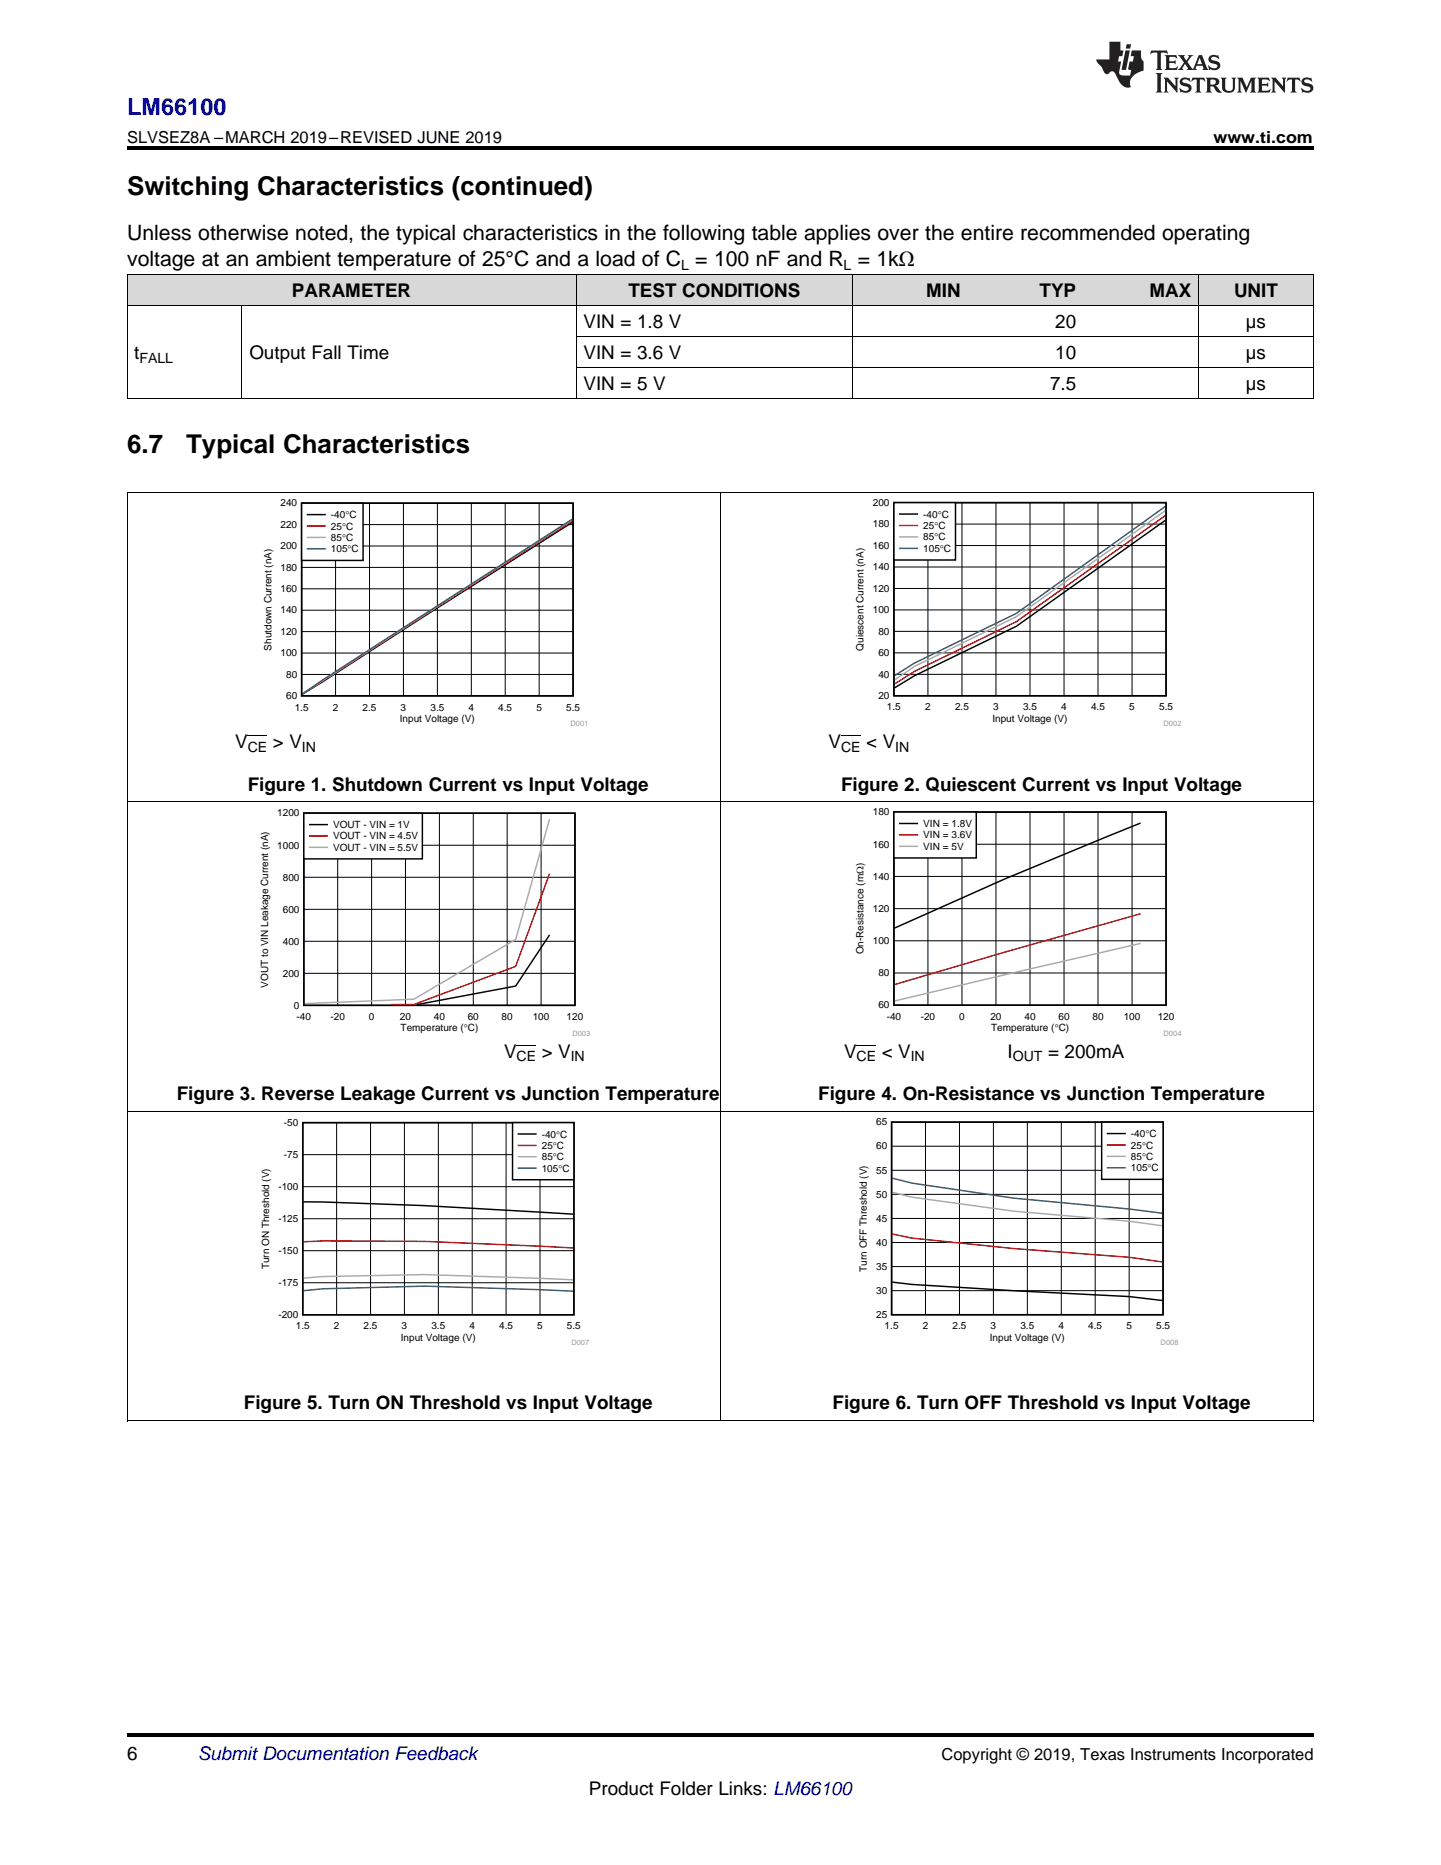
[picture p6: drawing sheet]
<svg xmlns="http://www.w3.org/2000/svg" width="216mm" height="279mm" viewBox="0 0 216 279" stroke-linecap="round" stroke-linejoin="round" font-family="sans-serif">
<defs><g id="words">
<g font-size="3.9">
<text x="19" y="29.3">Switching Characteristics (continued)</text>
<text x="19" y="67.8">6.7</text>
<text x="27.9" y="67.8">Typical Characteristics</text>
</g>
<text font-size="3.5" fill="#00f" x="19" y="17.3">LM66100</text>
<g font-size="3.2">
<text x="19" y="36">Unless otherwise noted, the typical characteristics in the following table applies over the entire recommended operating</text>
<text x="19" y="39.9">voltage at an ambient temperature of 25°C and a load of C = 100 nF and R = 1kΩ</text>
</g>
<g font-size="2.8">
<text x="43.7" y="44.5">PARAMETER</text>
<text x="94.2" y="44.5">TEST CONDITIONS</text>
<text x="138.8" y="44.5">MIN</text>
<text x="155.8" y="44.5">TYP</text>
<text x="172.2" y="44.5">MAX</text>
<text x="184.9" y="44.5">UNIT</text>
<text x="20.1" y="53.8">t</text>
<text x="37.4" y="53.8">Output Fall Time</text>
<text x="87.4" y="49.2">VIN = 1.8 V</text>
<text x="87.4" y="53.8">VIN = 3.6 V</text>
<text x="158.1" y="49.2">20</text>
<text x="158.1" y="53.8">10</text>
<text x="186.7" y="49.2">µs</text>
<text x="186.7" y="53.8">µs</text>
<text x="87.4" y="58.5">VIN = 5 V</text>
<text x="157.3" y="58.5">7.5</text>
<text x="186.7" y="58.5">µs</text>
<text x="35.2" y="112.1">V</text>
<text x="40.9" y="112.1">&gt; V</text>
<text x="124.1" y="112.1">V</text>
<text x="129.8" y="112.1">&lt; V</text>
<text x="37.1" y="118.4">Figure 1. Shutdown Current vs Input Voltage</text>
<text x="126" y="118.4">Figure 2. Quiescent Current vs Input Voltage</text>
<text x="75.5" y="158.4">V</text>
<text x="81.2" y="158.4">&gt; V</text>
<text x="126.5" y="158.4">V</text>
<text x="132.1" y="158.4">&lt; V</text>
<text x="151" y="158.4">I</text>
<text x="157" y="158.4">= 200mA</text>
<text x="26.5" y="164.8">Figure 3. Reverse Leakage Current vs Junction Temperature</text>
<text x="122.6" y="164.8">Figure 4. On-Resistance vs Junction Temperature</text>
<text x="36.5" y="211.1">Figure 5. Turn ON Threshold vs Input Voltage</text>
<text x="124.7" y="211.1">Figure 6. Turn OFF Threshold vs Input Voltage</text>
<text x="19" y="263.6">6</text>
<text x="88.2" y="268.9">Product Folder Links: LM66100</text>
</g>
<text font-size="2.8" fill="#0000c8" x="29.6" y="263.6">Submit Documentation Feedback</text>
<g font-size="2.5">
<text x="19" y="21.4">SLVSEZ8A –MARCH 2019–REVISED JUNE 2019</text>
<text x="181.8" y="21.4">www.ti.com</text>
<text x="141.1" y="263.6">Copyright © 2019, Texas Instruments Incorporated</text>
</g>
<g font-size="2.1">
<text x="102.1" y="40.5">L</text>
<text x="126.4" y="40.5">L</text>
<text x="20.9" y="54.4">FALL</text>
<text x="37.1" y="112.6">CE</text>
<text x="45.2" y="112.6">IN</text>
<text x="126" y="112.6">CE</text>
<text x="134.1" y="112.6">IN</text>
<text x="77.4" y="159">CE</text>
<text x="85.5" y="159">IN</text>
<text x="128.3" y="159">CE</text>
<text x="136.5" y="159">IN</text>
<text x="151.7" y="159">OUT</text>
</g>
<g font-size="1.5">
<text x="42" y="75.9">240</text>
<text x="49.6" y="77.6">-40qC</text>
<text x="130.8" y="75.8">200</text>
<text x="138.3" y="77.5">-40qC</text>
<text x="42" y="82.3">200</text>
<text x="42" y="79.1">220</text>
<text x="49.6" y="79.3">25qC</text>
<text x="49.6" y="81">85qC</text>
<text x="49.6" y="82.8">105qC</text>
<text x="130.8" y="82.2">160</text>
<text x="130.8" y="79">180</text>
<text x="138.3" y="79.3">25qC</text>
<text x="138.3" y="81">85qC</text>
<text x="138.3" y="82.7">105qC</text>
<text x="42" y="88.7">160</text>
<text x="42" y="85.5">180</text>
<text x="130.8" y="88.7">120</text>
<text x="130.8" y="85.4">140</text>
<text x="42" y="95.1">120</text>
<text x="42" y="91.9">140</text>
<text x="130.8" y="91.9">100</text>
<text x="131.6" y="95.1">80</text>
<text x="40.7" y="97.5" transform="rotate(-90 40.7 97.5)">Shutdown Current (nA)</text>
<text x="42" y="98.3">100</text>
<text x="42.9" y="101.5">80</text>
<text x="129.4" y="97.5" transform="rotate(-90 129.4 97.5)">Quiescent Current (nA)</text>
<text x="131.6" y="101.5">40</text>
<text x="131.6" y="98.3">60</text>
<text x="42.9" y="104.7">60</text>
<text x="44.2" y="106.4">1.5</text>
<text x="49.9" y="106.4">2</text>
<text x="54.3" y="106.4">2.5</text>
<text x="60" y="106.4">3</text>
<text x="64.5" y="106.4">3.5</text>
<text x="70.2" y="106.4">4</text>
<text x="74.7" y="106.4">4.5</text>
<text x="80.4" y="106.4">5</text>
<text x="84.8" y="106.4">5.5</text>
<text x="131.6" y="104.7">20</text>
<text x="132.9" y="106.4">1.5</text>
<text x="138.6" y="106.4">2</text>
<text x="143.1" y="106.4">2.5</text>
<text x="148.8" y="106.4">3</text>
<text x="153.3" y="106.4">3.5</text>
<text x="159" y="106.4">4</text>
<text x="163.5" y="106.4">4.5</text>
<text x="169.2" y="106.4">5</text>
<text x="173.7" y="106.4">5.5</text>
<text x="59.9" y="108.2">Input Voltage (V)</text>
<text x="148.7" y="108.2">Input Voltage (V)</text>
<text x="41.5" y="122.3">1200</text>
<text x="49.9" y="124.1">VOUT - VIN = 1V</text>
<text x="49.9" y="125.8">VOUT - VIN = 4.5V</text>
<text x="130.8" y="122.1">180</text>
<text x="138.3" y="123.9">VIN = 1.8V</text>
<text x="138.3" y="125.6">VIN = 3.6V</text>
<text x="41.5" y="127.1">1000</text>
<text x="42.4" y="131.9">800</text>
<text x="49.9" y="127.5">VOUT - VIN = 5.5V</text>
<text x="130.8" y="131.8">140</text>
<text x="130.8" y="127">160</text>
<text x="138.3" y="127.3">VIN = 5V</text>
<text x="42.4" y="136.7">600</text>
<text x="130.8" y="136.6">120</text>
<text x="42.4" y="141.5">400</text>
<text x="129.4" y="143" transform="rotate(-90 129.4 143)">On-Resistance (m:)</text>
<text x="130.8" y="141.4">100</text>
<text x="40.2" y="147.9" transform="rotate(-90 40.2 147.9)">VOUT to VIN Leakage Current (nA)</text>
<text x="42.4" y="146.3">200</text>
<text x="131.6" y="146.3">80</text>
<text x="44" y="151.1">0</text>
<text x="44.4" y="152.8">-40</text>
<text x="49.5" y="152.8">-20</text>
<text x="55.3" y="152.8">0</text>
<text x="59.9" y="152.8">20</text>
<text x="60" y="154.5">Temperature (qC)</text>
<text x="65" y="152.8">40</text>
<text x="70.1" y="152.8">60</text>
<text x="75.2" y="152.8">80</text>
<text x="79.8" y="152.8">100</text>
<text x="84.9" y="152.8">120</text>
<text x="131.6" y="151.1">60</text>
<text x="132.8" y="152.8">-40</text>
<text x="137.9" y="152.8">-20</text>
<text x="143.7" y="152.8">0</text>
<text x="148.4" y="152.8">20</text>
<text x="148.5" y="154.5">Temperature (qC)</text>
<text x="153.5" y="152.8">40</text>
<text x="158.6" y="152.8">60</text>
<text x="163.7" y="152.8">80</text>
<text x="168.4" y="152.8">100</text>
<text x="173.5" y="152.8">120</text>
<text x="42.5" y="173.5">-75</text>
<text x="42.5" y="168.7">-50</text>
<text x="81.2" y="170.4">-40qC</text>
<text x="81.2" y="172.1">25qC</text>
<text x="81.2" y="173.8">85qC</text>
<text x="131.3" y="172.2">60</text>
<text x="131.3" y="168.6">65</text>
<text x="169.4" y="170.4">-40qC</text>
<text x="169.4" y="172.1">25qC</text>
<text x="169.4" y="173.8">85qC</text>
<text x="41.7" y="178.3">-100</text>
<text x="81.2" y="175.5">105qC</text>
<text x="131.3" y="179.4">50</text>
<text x="131.3" y="175.8">55</text>
<text x="169.4" y="175.5">105qC</text>
<text x="41.7" y="183.1">-125</text>
<text x="131.3" y="183">45</text>
<text x="40.4" y="190.2" transform="rotate(-90 40.4 190.2)">Turn ON Threshold (V)</text>
<text x="41.7" y="187.9">-150</text>
<text x="129.9" y="190.5" transform="rotate(-90 129.9 190.5)">Turn OFF Threshold (V)</text>
<text x="131.3" y="190.2">35</text>
<text x="131.3" y="186.6">40</text>
<text x="41.7" y="192.7">-175</text>
<text x="41.7" y="197.5">-200</text>
<text x="131.3" y="193.8">30</text>
<text x="131.3" y="197.5">25</text>
<text x="44.3" y="199.2">1.5</text>
<text x="50" y="199.2">2</text>
<text x="54.5" y="199.2">2.5</text>
<text x="60.1" y="200.9">Input Voltage (V)</text>
<text x="60.2" y="199.2">3</text>
<text x="64.6" y="199.2">3.5</text>
<text x="70.3" y="199.2">4</text>
<text x="74.8" y="199.2">4.5</text>
<text x="80.5" y="199.2">5</text>
<text x="84.9" y="199.2">5.5</text>
<text x="132.5" y="199.2">1.5</text>
<text x="138.3" y="199.2">2</text>
<text x="142.7" y="199.2">2.5</text>
<text x="148.3" y="200.9">Input Voltage (V)</text>
<text x="148.4" y="199.2">3</text>
<text x="152.9" y="199.2">3.5</text>
<text x="158.6" y="199.2">4</text>
<text x="163.1" y="199.2">4.5</text>
<text x="168.8" y="199.2">5</text>
<text x="173.2" y="199.2">5.5</text>
</g>
<g font-size="1.1" fill="#999">
<text x="85.5" y="108.8">D001</text>
<text x="174.3" y="108.8">D002</text>
<text x="85.8" y="155.2">D003</text>
<text x="174.3" y="155.2">D004</text>
<text x="85.6" y="201.5">D007</text>
<text x="173.9" y="201.5">D008</text>
</g>
</g></defs>
<g fill="#d8d8d8">
<path d="M19 41.1h17.3v4.7h-17.3z"/>
<path d="M36.3 41.1h50.1v4.7h-50.1z"/>
<path d="M86.4 41.1h41.4v4.7h-41.4z"/>
<path d="M127.8 41.1h17.3v4.7h-17.3z"/>
<path d="M145.1 41.1h17.2v4.7h-17.2z"/>
<path d="M162.3 41.1h17.3v4.7h-17.3z"/>
<path d="M179.6 41.1h17.2v4.7h-17.2z"/>
</g>
<path d="M19 212.9h.2zM196.7 212.9h.1zM19 259.7h177.8v.5h-177.8z" fill="#000"/>
<g fill="none" stroke="#000" stroke-width=".15">
<path d="M19.1 166.5v46.4M45.4 177.8h40.6M45.4 173h40.6M50.4 168.2v28.8M55.5 168.2v28.8M60.6 168.2v28.8M65.7 168.2v28.8M70.7 168.2v28.8M75.8 168.2v28.8M80.9 168.2v28.8M107.9 166.5v46.4M196.8 166.5v46.4"/>
<path d="M45.4 192.2h40.6M45.4 187.4h40.6M45.4 182.6h40.6M19 212.8h177.8"/>
</g>
<path d="M45.4 168.2h40.6v28.8h-40.6zM45.5 180.1a765.4 765.4 0 0 1 40.4 1.8" fill="none" stroke="#000" stroke-width=".22"/>
<path d="M45.5 186a424.4 424.4 0 0 1 40.4 1" fill="none" stroke="#f00" stroke-width=".22"/>
<path d="M45.5 191.5l2.9-.3 15.2-.3 22.3 .8" fill="none" stroke="#aaa" stroke-width=".22"/>
<path d="M45.5 193.4l2.9-.3 15.2-.4 22.3 .7" fill="none" stroke="#295c75" stroke-width=".22"/>
<path d="M76.8 168.2h9.2v8.5h-9.2z" fill-rule="evenodd" fill="#fff"/>
<path d="M76.8 168.2h9.2v8.5h-9.2zM77.7 169.9h2.6M133.6 168.1h40.7v28.9h-40.7zM133.7 192.1l2.9 .3 15.3 1 17.3 .8 5 .6" fill="none" stroke="#000" stroke-width=".22"/>
<path d="M77.7 171.6h2.6M133.7 184.9l2.9 .6 15.3 1.5 17.3 1.4 5 .6" fill="none" stroke="#f00" stroke-width=".22"/>
<path d="M77.7 173.3h2.6M133.7 178.6l2.9 .8 15.3 2 17.3 1.6 5 .6" fill="none" stroke="#aaa" stroke-width=".22"/>
<path d="M77.7 175h2.6M133.7 176.5l2.9 .7 15.3 2.3 17.3 1.6 5 .7" fill="none" stroke="#295c75" stroke-width=".22"/>
<g fill="none" stroke="#000" stroke-width=".15">
<path d="M133.6 178.9h40.7M133.6 175.3h40.7M133.6 171.7h40.7M138.7 168.1v28.9M143.8 168.1v28.9M148.8 168.1v28.9M153.9 168.1v28.9M159 168.1v28.9M164.1 168.1v28.9M169.2 168.1v28.9M133.6 193.4h40.7M133.6 189.7h40.7"/>
<path d="M133.6 186.1h40.7M133.6 182.5h40.7"/>
</g>
<path d="M165.1 168.1h9.2v8.6h-9.2z" fill-rule="evenodd" fill="#fff"/>
<path d="M45.5 121.8h40.6v28.8h-40.6zM82.3 140.1l-5 7.6-14.9 2.8M165.1 168.1h9.2v8.6h-9.2zM165.9 169.8h2.7" fill="none" stroke="#000" stroke-width=".22"/>
<path d="M82.3 130.9l-5 13.9-15.3 5.7h-3.4M165.9 171.5h2.7" fill="none" stroke="#f00" stroke-width=".22"/>
<path d="M82.3 122.7l-5 18-15.3 9-16.4 .7M165.9 173.2h2.7" fill="none" stroke="#aaa" stroke-width=".22"/>
<path d="M165.9 174.9h2.7" fill="none" stroke="#295c75" stroke-width=".22"/>
<g fill="none" stroke="#000" stroke-width=".15">
<path d="M19.1 120.2v46.3M45.5 136.2h40.6M45.5 131.4h40.6M45.5 126.6h40.6M50.6 121.8v28.8M55.7 121.8v28.8M60.8 121.8v28.8M65.8 121.8v28.8M70.9 121.8v28.8M76 121.8v28.8M81.1 121.8v28.8M107.9 120.2v46.3"/>
<path d="M196.8 120.2v46.3M45.5 145.8h40.6M45.5 141h40.6M19 166.5h177.8"/>
</g>
<path d="M45.5 121.8h17.8v6.9h-17.8z" fill-rule="evenodd" fill="#fff"/>
<path d="M45.5 121.8h17.8v6.9h-17.8zM46.4 123.5h2.6M133.9 121.7h40.8v28.9h-40.8zM170.9 123.3l-20.4 8.4-16.5 7.3" fill="none" stroke="#000" stroke-width=".22"/>
<path d="M46.4 125.2h2.6M170.9 136.9l-20.4 5.8-16.5 4.8" fill="none" stroke="#f00" stroke-width=".22"/>
<path d="M46.4 126.9h2.6M170.9 141.3l-36.9 8.7" fill="none" stroke="#aaa" stroke-width=".22"/>
<path d="M133.9 136.1h40.8M133.9 131.3h40.8M133.9 126.5h40.8M139 121.7v28.9M144.1 121.7v28.9M149.2 121.7v28.9M154.3 121.7v28.9M159.4 121.7v28.9M164.5 121.7v28.9M169.6 121.7v28.9M133.9 145.8h40.8M133.9 140.9h40.8" fill="none" stroke="#000" stroke-width=".15"/>
<path d="M133.9 121.7h12.4v6.8h-12.4z" fill-rule="evenodd" fill="#fff"/>
<path d="M45.2 75.4h40.7v28.8h-40.7zM85.8 78.2l-40.5 25.8M133.9 121.7h12.4v6.8h-12.4zM134.8 123.4h2.7" fill="none" stroke="#000" stroke-width=".22"/>
<path d="M85.8 78l-40.5 25.9M134.8 125.1h2.7" fill="none" stroke="#f00" stroke-width=".22"/>
<path d="M85.8 77.9l-40.5 26M134.8 126.8h2.7" fill="none" stroke="#aaa" stroke-width=".22"/>
<g fill="none" stroke="#000" stroke-width=".15">
<path d="M19.1 73.8v46.4M45.2 78.6h40.7M50.3 75.4v28.9M55.4 75.4v28.9M60.4 75.4v28.9M65.5 75.4v28.9M70.6 75.4v28.9M75.7 75.4v28.9M80.8 75.4v28.9M107.9 73.8v46.4M196.8 73.8v46.4M45.2 97.8h40.7"/>
<path d="M45.2 94.6h40.7M45.2 91.4h40.7M45.2 88.2h40.7M45.2 85h40.7M45.2 81.8h40.7M45.2 101h40.7M19 120.1h177.8"/>
</g>
<path d="M85.8 77.8l-37.6 24.1-2.9 2.1" fill="none" stroke="#295c75" stroke-width=".22"/>
<path d="M45.2 75.4h9.2v8.6h-9.2z" fill-rule="evenodd" fill="#fff"/>
<path d="M45.2 75.4h9.2v8.6h-9.2zM46.1 77.1h2.6M133.9 75.3h40.8v28.9h-40.8zM174.6 77.9l-22.3 15.9-15.3 7.4-3 1.8" fill="none" stroke="#000" stroke-width=".22"/>
<path d="M46.1 78.8h2.6M174.6 77.2l-22.3 15.9-15.3 7.5-3 1.9" fill="none" stroke="#f00" stroke-width=".22"/>
<path d="M174.6 76.5l-22.3 15.9-15.3 7.4-3 2.1M46.1 80.5h2.6" fill="none" stroke="#aaa" stroke-width=".22"/>
<path d="M174.6 75.9l-22.3 16-15.3 7.4-3 1.9M46.1 82.2h2.6" fill="none" stroke="#295c75" stroke-width=".22"/>
<g fill="none" stroke="#000" stroke-width=".15">
<path d="M133.9 78.5h40.8M139 75.3v28.9M144.1 75.3v28.9M149.2 75.3v28.9M154.3 75.3v28.9M159.4 75.3v28.9M164.5 75.3v28.9M169.6 75.3v28.9M133.9 97.8h40.8M133.9 94.6h40.8M133.9 91.4h40.8M133.9 88.2h40.8"/>
<path d="M133.9 84.9h40.8M133.9 81.7h40.8M133.9 101h40.8"/>
</g>
<path d="M133.9 75.3h9.3v8.6h-9.3z" fill-rule="evenodd" fill="#fff"/>
<path d="M133.9 75.3h9.3v8.6h-9.3zM134.8 77h2.7" fill="none" stroke="#000" stroke-width=".22"/>
<path d="M134.8 78.7h2.7" fill="none" stroke="#f00" stroke-width=".22"/>
<path d="M134.8 80.4h2.7" fill="none" stroke="#aaa" stroke-width=".22"/>
<path d="M134.8 82.2h2.7" fill="none" stroke="#295c75" stroke-width=".22"/>
<path d="M19 59.7h177.8M19 45.7h177.8M19 41.1h177.8M19.1 41.1v18.7M36.2 45.8v14M86.3 41.1v18.7M86.4 55.1h110.4M86.4 50.4h110.4M127.7 41.1v18.7M179.5 41.1v18.7M196.8 41.1v18.7M19 73.8h177.8" fill="none" stroke="#000" stroke-width=".15"/>
<path d="M19 22h177.8v.5h-177.8zM19 59.7l.2 .1zM86.3 59.7l.1 .1zM127.7 59.7l.1 .1zM145 59.7l.1 .1zM162.2 59.7l.1 .1zM179.5 59.7l.1 .1zM196.7 59.7l.1 .1z" fill="#000"/>
<g fill="#231f20">
<path d="M172.5 7.6l-.1 .5a1 1 0 0 1 1-.2v2.2l-.2 .4h.9l-.2-.4 .1-2.2a1.27 1.27 0 0 1 1 .2l-.2-.5zM174.5 8.3l.2 .3v1.5l-.2 .4h1.8l.2-.6a1.12 1.12 0 0 1-1.3 .3v-.8h.6l.3 .2v-.6l-.3 .2h-.6v-.5l.2-.2a1.3 1.3 0 0 1 1 .3l-.2-.5zM176.5 8.3l.9 1.1-.5 .7-.4 .4h.8l-.2-.2 .4-.7 .5 .7-.2 .2h1.5l-.2-.2 .2-.4h.9l.1 .4-.2 .2h1l-.3-.3-.7-1.9h-.5l-.9 2-.8-1 .9-1h-.8l.1 .1v.2l-.4 .5-.3-.6 .1-.2zM179.7 8.6l.4 1h-.7zM181.3 8.4a.63 .63 0 0 0-.2 .7 .63 .63 0 0 0 .6 .4l.6 .2 .1 .2a.75 .75 0 0 1-.7 .4 .75 .75 0 0 1-.6-.5l.1 .7 .2-.1a.89 .89 0 0 0 1 0 .89 .89 0 0 0 .4-.9 1.4 1.4 0 0 0-1.2-.5l-.1-.2v-.2a1.04 1.04 0 0 1 1.2 .2l-.2-.5h-.3a1.01 1.01 0 0 0-.9 .1zM173.2 10.9l.2 .4v2.2l-.2 .4h1l-.3-.4v-2.2l.3-.4zM174.3 11.6l.3 .4v1.5l-.3 .4h.8l-.2-.4v-1.3l1.5 1.7v-1.9l.2-.4h-.7l.2 .4v.9l-1.1-1.3zM177 11.8a.62 .62 0 0 0-.2 .7 .62 .62 0 0 0 .6 .4l.6 .1 .1 .3a.76 .76 0 0 1-.7 .3 .76 .76 0 0 1-.7-.4l.2 .7 .2-.1a.89 .89 0 0 0 .9 0 .89 .89 0 0 0 .5-.9 1.4 1.4 0 0 0-1.2-.5l-.1-.2v-.2a1.04 1.04 0 0 1 1.2 .2l-.2-.6-.3 .1a1.02 1.02 0 0 0-.9 .1zM178.7 11.6l-.2 .6a.61 .61 0 0 1 .8-.3v1.6l-.2 .4h.9l-.2-.4v-1.6a.78 .78 0 0 1 .8 .3l-.2-.6zM180.6 11.6l.3 .4v1.5l-.3 .4h1l-.2-.2-.1-.8h.3a.93 .93 0 0 1 .6 .8 .61 .61 0 0 0 .9 .1l-.3-.1-.4-.7-.3-.2a.58 .58 0 0 0 .6-.5 .58 .58 0 0 0-.5-.6zM181.4 11.9h.1a.45 .45 0 0 1 .5 .1 .45 .45 0 0 1 .1 .5l-.1 .1-.7 .1zM182.9 11.6l.2 .2a2.17 2.17 0 0 0 .3 1.9 .99 .99 0 0 0 1.6-.6v-1.1l.2-.4h-.7l.2 .2a1.92 1.92 0 0 1-.2 1.8 .6 .6 0 0 1-.9-.5v-1.1l.2-.4zM185.4 11.6l.2 .4v1.5l-.2 .4h.7l-.2-.4v-1.4l.8 1.8 .8-1.8v1.4l-.2 .4h.9l-.2-.4v-1.5l.2-.4h-.8l-.6 1.5-.6-1.5zM188.4 11.6l.2 .4v1.5l-.2 .4h1.8l.1-.6a1.12 1.12 0 0 1-1.2 .3v-.8h.5l.4 .2v-.6l-.4 .2h-.5v-.6l.2-.1a1.31 1.31 0 0 1 1 .2l-.2-.5zM190.5 11.6l.2 .4v1.5l-.2 .4h.7l-.2-.4v-1.3l1.5 1.7v-1.9l.2-.4h-.7l.2 .4v.9l-1.1-1.3zM192.9 11.6l-.1 .6a.61 .61 0 0 1 .7-.3l.1 1.6-.3 .4h1l-.3-.4 .1-1.6a.78 .78 0 0 1 .8 .3l-.2-.6zM195.2 11.8a.62 .62 0 0 0-.2 .7 .62 .62 0 0 0 .6 .4l.6 .1 .1 .3a.76 .76 0 0 1-.7 .3 .76 .76 0 0 1-.6-.4l.1 .7 .2-.1a.89 .89 0 0 0 1 0 .89 .89 0 0 0 .4-.9 1.4 1.4 0 0 0-1.2-.5l-.1-.2v-.2a1.04 1.04 0 0 1 1.2 .2l-.1-.6-.3 .1a1.01 1.01 0 0 0-1 .1z"/>
<path d="M166.2 6.3v2.6h-1.9a1.6 1.6 0 0 0 .7 1l.1 .3a1.16 1.16 0 0 0 .8 .9l.2-.1a.56 .56 0 0 1 .5-.3 .56 .56 0 0 1 .5 .3l.4 .8a1.66 1.66 0 0 0 1.9 1.3 1.68 1.68 0 0 1 1-2.2l.9-.3v-1.4a.88 .88 0 0 1-.4-.8v-.8h-1.3l-.2 .8h.5l-.2 .8h-.5l-.1 1v.2l.4 .1-.2 .8a1.93 1.93 0 0 1-1.6-.3l.3-1.8h-.5l.2-.8h.4l.2-.8h-.4v-1.3zM168.6 7.6l-.6 2.9h.7l.6-2.9zM168.8 6.6l-.1 .7h.6l.2-.7z"/>
</g>
<path d="M37.1 110.3h2.9M126 110.3h2.9M77.4 156.6h2.9M128.3 156.6h3" fill="none" stroke="#000" stroke-width=".15"/>
<use href="#words"/>
</svg>
